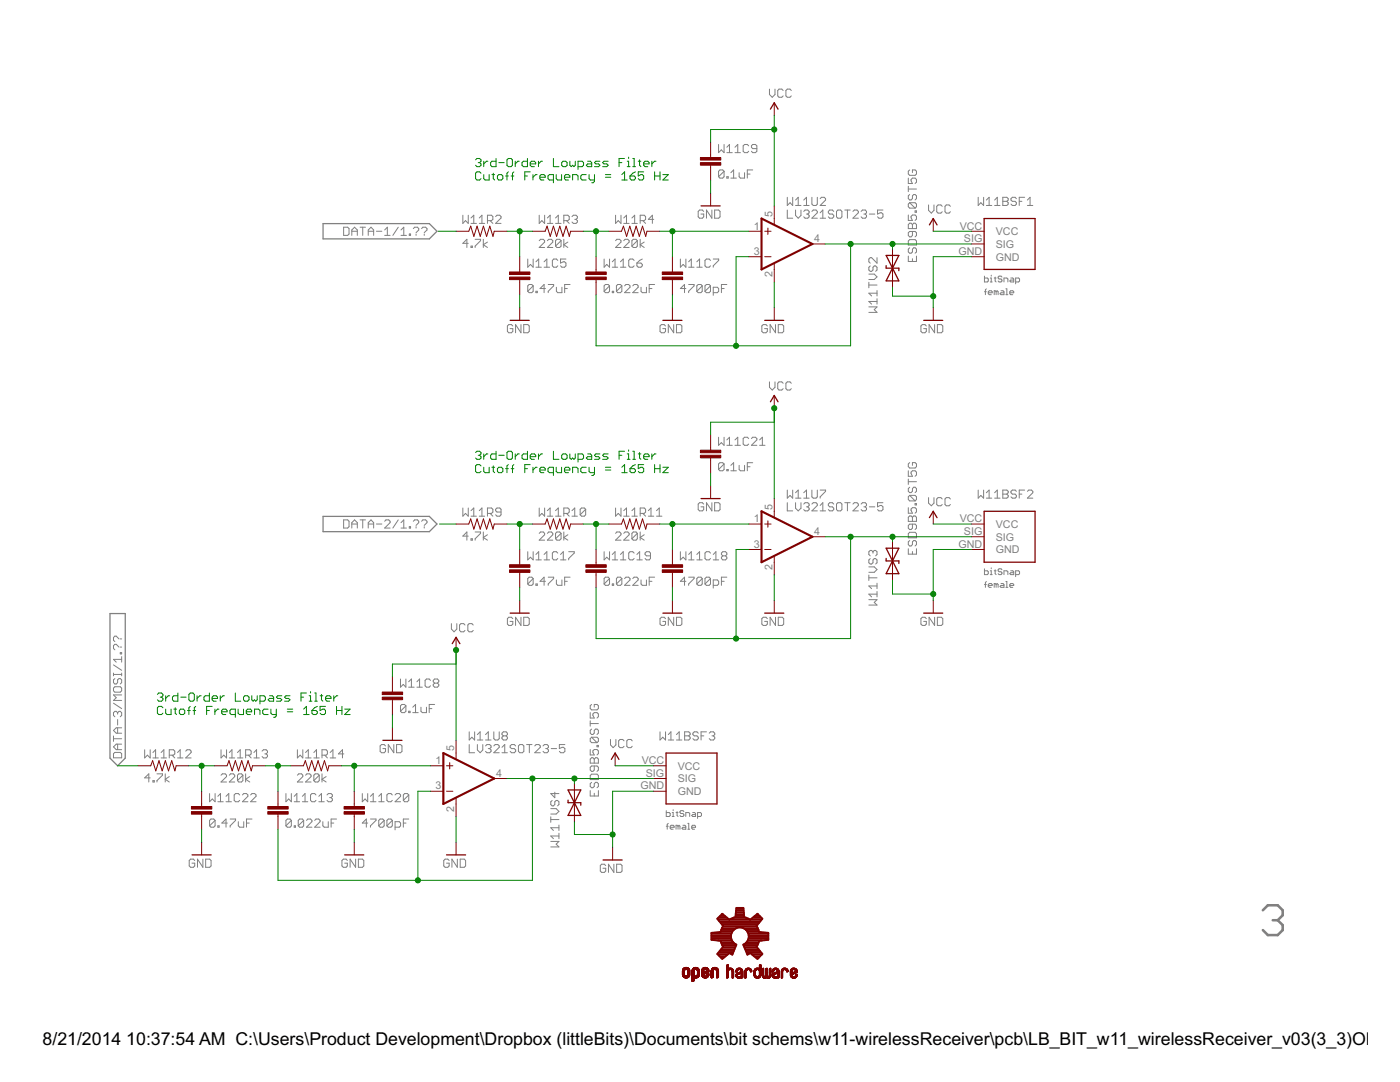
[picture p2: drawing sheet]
<svg xmlns="http://www.w3.org/2000/svg" width="279mm" height="216mm" viewBox="0 0 279 216" stroke-linecap="round" stroke-linejoin="round" font-family="sans-serif">
<defs><g id="words">
<g font-size="4">
<text x="8.5" y="208.5">8/21/2014</text>
<text x="25.2" y="208.5">10:37:54 AM C:\Users\Product Development\Dropbox (littleBits)\Documents\bit schems\w11-wirelessReceiver\pcb\LB_BIT_w11_wirelessReceiver_v03(3_3)OHW\L</text>
</g>
<g font-size="2.4" fill="#808080">
<text x="150.4" y="45.8">1</text>
<text x="154.2" y="43.3" transform="rotate(-90 154.2 43.3)">5</text>
<text x="191.5" y="45.8">VCC</text>
<text x="198.7" y="46.9">VCC</text>
<text x="150.4" y="50.9">3</text>
<text x="162.5" y="48.3">4</text>
<text x="191.3" y="50.9">GND</text>
<text x="192.4" y="48.3">SIG</text>
<text x="198.7" y="49.5">SIG</text>
<text x="198.7" y="52">GND</text>
<text x="154.2" y="55.3" transform="rotate(-90 154.2 55.3)">2</text>
<text x="154.2" y="101.7" transform="rotate(-90 154.2 101.7)">5</text>
<text x="150.4" y="104.2">1</text>
<text x="162.5" y="106.7">4</text>
<text x="191.5" y="104.2">VCC</text>
<text x="192.4" y="106.7">SIG</text>
<text x="198.7" y="105.3">VCC</text>
<text x="198.7" y="107.9">SIG</text>
<text x="150.4" y="109.3">3</text>
<text x="154.2" y="113.7" transform="rotate(-90 154.2 113.7)">2</text>
<text x="191.3" y="109.3">GND</text>
<text x="198.7" y="110.4">GND</text>
<text x="90.7" y="149.9" transform="rotate(-90 90.7 149.9)">5</text>
<text x="86.9" y="152.5">1</text>
<text x="99" y="155">4</text>
<text x="128.1" y="152.5">VCC</text>
<text x="128.9" y="155">SIG</text>
<text x="135.3" y="153.6">VCC</text>
<text x="86.9" y="157.5">3</text>
<text x="90.7" y="162" transform="rotate(-90 90.7 162)">2</text>
<text x="127.8" y="157.5">GND</text>
<text x="135.3" y="156.1">SIG</text>
<text x="135.3" y="158.7">GND</text>
</g>
</g></defs>
<path d="M252 181.6l1-1h2l1 1v1l-1 1M254 183.6h1M255 183.6l1 1v1l-1 1h-2l-1-1" fill="none" stroke="#808080" stroke-width=".51"/>
<g fill="none" stroke="#808080" stroke-width=".2">
<path d="M153.6 17.8v1.1l.5 .5 .6-.5v-1.1M156.3 18.1l-.3-.3h-.5l-.3 .3v1l.3 .3h.5l.3-.3M157.9 18.1l-.3-.3h-.5l-.3 .3v1l.3 .3h.5l.3-.3M143.4 28.8v1.7l.6-.6 .5 .6v-1.7M144.5 34.2v1.1l-.3 .2h-.5l-.3-.2M144.5 34.2l-.3-.3h-.5l-.3 .3v1.1M144.5 34.2l-1.1 1.1M145.1 35.3h.2v.2h-.2zM145.1 29.4l.5-.6v1.7M145.1 30.5h1M145.9 35.5h1.1M145.9 34.5l.5-.6v1.6"/>
<path d="M146.7 30.5h1.1M146.7 29.4l.5-.6v1.7M147.5 34.5v.8l.3 .2h.8v-1M149.1 34.7h.6M149.4 29.1l-.3-.3h-.5l-.3 .3v1.1l.3 .3h.5l.3-.3M150.2 33.9h-1.1v1.6M151 29.7h-.8l-.2-.3v-.3l.2-.3h.6l.2 .3v1.1l-.2 .3h-.6l-.2-.3M157.1 39.4v1.6l.6-.6 .5 .6v-1.6M158.8 39.9l.5-.5v1.6M160.4 39.9l.6-.5v1.6M162 39.4v1.3l.3 .3h.6l.2-.3v-1.3M163.7 39.6l.2-.2h.6l.3 .2v.3l-1.1 1.1h1.1"/>
<path d="M181.3 35.5v1.1h.8l-.3-.5v-.3l.3-.3h.5l.3 .3v.5l-.3 .3M181.3 37.2v1M181.3 37.7h1.6M181.5 33.9l-.2 .3v.5l.2 .3h1.1l.3-.3v-.5l-.3-.3h-.5v.5M181.5 38.8l-.2 .3v.5l.2 .3h.3l.3-.3v-.5l.3-.3h.2l.3 .3v.5l-.3 .3M195.2 39.4v1.6l.5-.6 .6 .6v-1.6M196.8 39.9l.6-.5v1.6M198.5 39.9l.5-.5v1.6M200.1 39.4h.8l.3 .2v.3l-.3 .3 .3 .2v.3l-.3 .3h-.8zM202.8 39.6l-.2-.2h-.6l-.2 .2v.3l.2 .3h.6l.2 .2v.3l-.2 .3h-.6l-.2-.3M204.5 39.4h-1.1v1.6M205 39.9l.6-.5v1.6"/>
<path d="M68.6 45.3h.8l.3 .3v1.1l-.3 .3h-.8zM70.2 47v-1.1l.6-.6 .5 .6v1.1M70.2 46.1h1.1M71.9 45.3h1M72.4 45.3v1.7M73.5 46.1h1.1M73.5 47v-1.1l.5-.6 .6 .6v1.1M75.1 46.1h1.1M76.8 47h1.1M76.8 45.9l.5-.6v1.7M79.5 45.3l-1.1 1.7M80 47h1.1"/>
<path d="M80 45.9l.6-.6v1.7M81.7 46.7h.2v.3h-.2zM82.5 45.6l.3-.3h.5l.3 .3v.3l-.6 .5M83 46.7v.3M84.1 45.6l.3-.3h.5l.3 .3v.3l-.5 .5M84.7 46.7v.3M92.4 42.9v1.7l.5-.6 .6 .6v-1.7M93.5 48.6h-1.1l.8-.8v1.6M94 49.1h.3v.3h-.3zM94 44.6h1.1M94 43.5l.6-.6v1.7M94.8 47.8h1.1v.2l-1.1 1.1v.3"/>
<path d="M95.7 44.6h1M95.7 43.5l.5-.6v1.7M96.5 47.8v1.6M97.3 48.3l-.8 .5 .8 .6M97.3 44h.8l.3-.2v-.6l-.3-.3h-.8v1.7M97.8 44l.6 .6M98.9 43.2l.3-.3h.5l.3 .3v.3l-1.1 1.1h1.1M105.3 51.7v1.6l.6-.5 .5 .5v-1.6M106.4 57l-.3-.2h-.5l-.3 .2v1.1M106.4 57v1.1l-.3 .3h-.5l-.3-.3M106.4 57l-1.1 1.1M107 58.1h.2v.3h-.2z"/>
<path d="M107 52.2l.5-.5v1.6M107 53.3h1M107.6 48l.3-.2h.5l.3 .2v.3l-1.1 1.1h1.1M107.6 42.9v1.7l.5-.6 .6 .6v-1.7M108.6 53.3h1.1M108.6 52.2l.5-.5v1.6M108.9 57.6h-1.1l.8-.8v1.6M109.2 48l.3-.2h.5l.3 .2v.3l-1.1 1.1h1.1M109.2 44.6h1.1M109.2 43.5l.6-.6v1.7M109.4 56.8h1.1v.2l-1.1 1.1v.3M110.9 44.6h1.1"/>
<path d="M110.9 43.5l.5-.6v1.7M111 57.3v.8l.3 .3h.8v-1.1M111.3 52l-.3-.3h-.5l-.3 .3v1l.3 .3h.5l.3-.3M112 48v1.1l-.3 .3h-.6l-.2-.3M112 48l-.3-.2h-.6l-.2 .2v1.1M112 48l-1.1 1.1M112.5 44h.8l.3-.2v-.6l-.3-.3h-.8v1.7M112.5 47.8v1.6M112.7 57.6h.5M112.9 51.7h-1v.8l.5-.3h.3l.2 .3v.5l-.2 .3h-.6l-.2-.3M113.1 44l.5 .6M113.3 48.3l-.8 .5 .8 .6"/>
<path d="M113.8 56.8h-1.1v1.6M114.2 43.2l.2-.3h.6l.2 .3v.3l-.2 .3M114.7 43.8h.3M115 43.8l.2 .2v.3l-.2 .3h-.6l-.2-.3M120.6 51.7v1.6l.5-.5 .5 .5v-1.6M121.6 57l-.2-.2h-.6l-.2 .2v1.1M121.6 57v1.1l-.2 .3h-.6l-.2-.3M121.6 57l-1 1.1M122.2 58.1h.3v.3h-.3zM122.2 53.3h1.1M122.2 52.2l.5-.5v1.6M122.9 48l.2-.2h.6l.2 .2v.3l-1 1.1h1"/>
<path d="M122.9 42.9v1.7l.5-.6 .5 .6v-1.7M123.8 53.3h1.1M123.8 52.2l.6-.5v1.6M124.1 57l-.3-.2h-.5l-.3 .2v1.1M124.1 57v1.1l-.3 .3h-.5l-.3-.3M124.1 57l-1.1 1.1M124.5 48l.3-.2h.5l.3 .2v.3l-1.1 1.1h1.1M124.5 44.6h1.1M124.5 43.5l.5-.6v1.7M124.7 57l.2-.2h.6l.2 .2v.3l-1 1.1h1M126.1 44.6h1.1M126.1 43.5l.6-.6v1.7"/>
<path d="M126.3 57l.3-.2h.5l.3 .2v.3l-1.1 1.1h1.1M126.6 52l-.3-.3h-.6l-.2 .3v1l.2 .3h.6l.3-.3M127.1 52.5h.8l.3 .3v.2l-.3 .3h-.5l-.3-.3zM127.2 48v1.1l-.3 .3h-.5l-.3-.3M127.2 48l-.3-.2h-.5l-.3 .2v1.1M127.2 48l-1.1 1.1M127.8 44h.8l.2-.2v-.6l-.2-.3h-.8v1.7M127.8 47.8v1.6M127.9 57.3v.8l.3 .3h.8v-1.1M128.2 51.7l-1.1 .8M128.3 44l.5 .6M128.6 48.3l-.8 .5 .8 .6"/>
<path d="M129.6 57.6h.5M130.5 43.8h-1.1l.8-.9v1.7M130.6 56.8h-1v1.6M135.8 51.7v1.6l.5-.5 .6 .5v-1.6M136.9 57.6h-1.1l.8-.8v1.6M137.4 56.8h1.1v.2l-1.1 1.1v.3M137.4 53.3h1.1M137.4 52.2l.6-.5v1.6M139.1 53.3h1M139.1 52.2l.5-.5v1.6M140.1 57l-.2-.2h-.6l-.2 .2v1.1M140.1 57v1.1l-.2 .3h-.6l-.2-.3"/>
<path d="M140.1 57l-1 1.1M140.4 42.2l-.2-.3h-.6l-.3 .3v1.1l.3 .2h.6l.2-.2v-.6h-.5M141.8 57l-.3-.2h-.5l-.3 .2v1.1M141.8 57v1.1l-.3 .3h-.5l-.3-.3M141.8 52l-.3-.3h-.5l-.3 .3v1l.3 .3h.5l.3-.3M141.8 57l-1.1 1.1M142.1 41.9v1.6l-1.1-1.6v1.6M142.3 58.4h.9l.2-.3v-.5l-.2-.3h-.9v1.6M142.3 51.7h1.1v.3l-1.1 1v.3M142.6 41.9h.8l.3 .3v1.1l-.3 .2h-.8zM144 57.6h.5M145.1 56.8h-1.1v1.6"/>
<path d="M157.1 41.9v1.6h1.1M158.8 41.9v1.1l.5 .5 .6-.5v-1.1M158.8 41h1.1M160.4 42.2l.3-.3h.5l.3 .3v.3l-.3 .2M160.4 41h1.1M161 42.7h.2M161.2 42.7l.3 .3v.3l-.3 .2h-.5l-.3-.2M162 42.2l.3-.3h.6l.2 .3v.3l-1.1 1h1.1M163.7 43.5h1.1M163.7 42.5l.5-.6v1.6M166.4 42.2l-.3-.3h-.5l-.3 .3v.3l.3 .2h.5l.3 .3v.3l-.3 .2h-.5l-.3-.2M166.9 42.2l.3-.3h.6l.2 .3v1.1l-.2 .2h-.6l-.3-.2z"/>
<path d="M168.6 41.9h1.1M169.1 41.9v1.6M170.2 42.2l.3-.3h.5l.3 .3v.3l-1.1 1h1.1M171.9 42.2l.2-.3h.6l.2 .3v.3l-.2 .2M172.4 42.7h.3M172.7 42.7l.2 .3v.3l-.2 .2h-.6l-.2-.2M173.4 54.7h1.1l.5 .5-.5 .6h-1.1M173.4 56.9h1.6M173.4 56.3v1.1M173.5 42.7h1.1M173.7 53.1l-.3 .2v.6l.3 .2h.2l.3-.2v-.6l.3-.2h.3l.2 .2v.6l-.2 .2M175 51.4v1.1l-1.1-1.1h-.2l-.3 .3v.5l.3 .3"/>
<path d="M175 58v1.1M175 59.6v1.1M175 58.5h-1.6l.5 .6M176.2 41.9h-1.1v.8l.6-.2h.2l.3 .2v.6l-.3 .2h-.5l-.3-.2M181.3 42.9v1.1h.8l-.3-.5v-.3l.3-.3h.5l.3 .3v.5l-.3 .3M181.3 44.8l.2-.3h.3l.3 .3 .3-.3h.2l.3 .3v.8h-1.6zM181.3 51.1v1.1h1.6v-1.1M181.5 47.8h1.1l.3 .3v.8h-1.6v-.8zM181.5 40.4l-.2 .3v.6l.2 .2h1.1M181.5 49.4l-.2 .3v.6l.2 .2h.3l.3-.2v-.6l.3-.3h.2l.3 .3v.6l-.3 .2M181.5 40.4h1.1l.3 .3v.6l-.3 .2M181.5 40.4l1.1 1.1"/>
<path d="M182.1 46.2v.8l-.3 .3h-.3l-.2-.3v-.6l.2-.2h1.1l.3 .2v.6l-.3 .3M182.1 44.8v.8M182.1 51.6v.6M182.6 42.1h.3v.3h-.3zM185.3 40.9v1.1l.6 .5 .5-.5v-1.1M188 41.2l-.2-.3h-.6l-.3 .3v1l.3 .3h.6l.2-.3M189.7 41.2l-.3-.3h-.6l-.2 .3v1l.2 .3h.6l.3-.3M196.5 55.1v1.2h.5l.2-.2v-.4l-.2-.2h-.5M196.5 58.2h.3M196.8 57.6l-.1 .2v1M196.8 41h1.1M197.2 58.4h.8l-.2-.4h-.4l-.2 .2v.4l.2 .2h.4"/>
<path d="M197.6 55.5h.2v.8M197.6 56.3h.4M197.8 54.9v.2M198.4 55.5h.4M198.5 41h1.1M198.6 55.3v.8l.2 .2M198.8 58.2l.2-.2 .2 .2v.6M198.8 58.2l-.4-.2v.8M198.8 58.2v.6M199.8 58h.4l.2 .2v.6h-.6l-.2-.2 .2-.2h.6M200 55.3l-.2-.2h-.4l-.2 .2 .2 .4h.4l.2 .2-.2 .4h-.4l-.2-.2M200.1 40.2h.8"/>
<path d="M200.4 56.3v-.8h.5l.2 .2v.6M200.7 57.6h.2v1.2M200.7 58.8h.4M201.5 58.4h.8l-.2-.4h-.4l-.2 .2v.4l.2 .2h.4M201.7 55.5h.4l.2 .2v.6h-.6l-.2-.2 .2-.2h.6M202.7 56.3h.6l.2-.2v-.4l-.2-.2h-.6v1.1M203.4 40.2h.5M205 41h1.1M102.3 65l-.2-.2h-.6l-.2 .2v1.1l.2 .3h.6l.2-.3v-.5h-.5M104 64.8v1.6l-1.1-1.6v1.6M104.5 64.8h.8l.3 .2v1.1l-.3 .3h-.8zM132.8 65l-.3-.2h-.5l-.3 .2v1.1l.3 .3h.5l.3-.3v-.5h-.5"/>
<path d="M134.5 64.8v1.6l-1.1-1.6v1.6M135 64.8h.8l.3 .2v1.1l-.3 .3h-.8zM153.1 65l-.2-.2h-.6l-.3 .2v1.1l.3 .3h.6l.2-.3v-.5h-.5M153.6 76.2v1.1l.5 .5 .6-.5v-1.1M154.8 64.8v1.6l-1.1-1.6v1.6M155.3 64.8h.8l.3 .2v1.1l-.3 .3h-.8zM156.3 76.5l-.3-.3h-.5l-.3 .3v1.1l.3 .2h.5l.3-.2M157.9 76.5l-.3-.3h-.5l-.3 .3v1.1l.3 .2h.5l.3-.2M173.4 61.2h1.6l-.5 .6 .5 .5h-1.6M175 60.2h-1.6l.5 .5M184.9 65l-.3-.2h-.5l-.3 .2v1.1l.3 .3h.5l.3-.3v-.5h-.6M186.5 64.8v1.6l-1.1-1.6v1.6"/>
<path d="M187.1 64.8h.8l.3 .2v1.1l-.3 .3h-.8zM143.4 87.2v1.7l.6-.6 .5 .6v-1.7M144.5 92.6l-.3-.3h-.5l-.3 .3v1.1M144.5 92.6v1.1l-.3 .2h-.5l-.3-.2M144.5 92.6l-1.1 1.1M145.1 93.7h.2v.2h-.2zM145.1 87.8l.5-.6v1.7M145.1 88.9h1M145.9 92.9l.5-.6v1.6M145.9 93.9h1.1M146.7 87.8l.5-.6v1.7M146.7 88.9h1.1"/>
<path d="M147.5 92.9v.8l.3 .2h.8v-1M149.1 93.1h.6M149.4 87.5l-.3-.3h-.5l-.3 .3v1.1l.3 .3h.5l.3-.3M150 87.5l.2-.3h.6l.2 .3v.3l-1 1.1h1M150.2 92.3h-1.1v1.6M151.6 88.9h1.1M151.6 87.8l.5-.6v1.7M157.1 97.8v1.6l.6-.5 .5 .5v-1.6M158.8 98.3l.5-.5v1.6M158.8 99.4h1.1M160.4 98.3l.6-.5v1.6M160.4 99.4h1.1"/>
<path d="M162 97.8v1.3l.3 .3h.6l.2-.3v-1.3M163.7 97.8h1.1v.2l-1.1 1.1v.3M181.3 93.9v1.1h.8l-.3-.5v-.3l.3-.3h.5l.3 .3v.6l-.3 .2M181.3 95.6v1.1M181.3 96.1h1.6M181.5 92.3l-.2 .3v.5l.2 .3h1.1l.3-.3v-.5l-.3-.3h-.5v.6M181.5 97.2l-.2 .3v.5l.2 .3h.3l.3-.3v-.5l.3-.3h.2l.3 .3v.5l-.3 .3M181.5 98.8l-.2 .3v.6l.2 .2h1.1M181.5 98.8h1.1l.3 .3v.6l-.3 .2M181.5 98.8l1.1 1.1M185.3 99.3v1.1l.6 .5 .5-.5v-1.1M188 99.6l-.2-.3h-.6l-.3 .3v1.1l.3 .2h.6l.2-.2"/>
<path d="M189.7 99.6l-.3-.3h-.6l-.2 .3v1.1l.2 .2h.6l.3-.2M195.2 97.8v1.6l.5-.5 .6 .5v-1.6M196.8 99.4h1.1M196.8 98.3l.6-.5v1.6M198.5 99.4h1.1M198.5 98.3l.5-.5v1.6M200.1 97.8h.8l.3 .2v.3l-.3 .3 .3 .3v.2l-.3 .3h-.8zM200.1 98.6h.8M202.8 98l-.2-.2h-.6l-.2 .2v.3l.2 .3h.6l.2 .3v.2l-.2 .3h-.6l-.2-.3M203.4 98.6h.5M204.5 97.8h-1.1v1.6M205 98l.3-.2h.5l.3 .2v.3l-1.1 1.1h1.1"/>
<path d="M68.6 103.7h.8l.3 .3v1.1l-.3 .3h-.8zM70.2 104.6h1.1M70.2 105.4v-1.1l.6-.6 .5 .6v1.1M71.9 103.7h1M72.4 103.7v1.7M73.5 104.6h1.1M73.5 105.4v-1.1l.5-.6 .6 .6v1.1M75.1 104.6h1.1M76.8 104l.2-.3h.6l.3 .3v.3l-1.1 1.1h1.1M79.5 103.7l-1.1 1.7M80 104.3l.6-.6v1.7M80 105.4h1.1"/>
<path d="M81.7 105.1h.2v.3h-.2zM82.5 104l.3-.3h.5l.3 .3v.3l-.6 .5M83 105.1v.3M84.1 104l.3-.3h.5l.3 .3v.3l-.5 .5M84.7 105.1v.3M92.4 101.4v1.6l.5-.6 .6 .6v-1.6M93.5 107h-1.1l.8-.8v1.6M94 107.5h.3v.3h-.3zM94 103h1.1M94 101.9l.6-.5v1.6M94.8 106.2h1.1v.2l-1.1 1.1v.3M95.7 103h1"/>
<path d="M95.7 101.9l.5-.5v1.6M96.5 106.2v1.6M97.3 106.7l-.8 .6 .8 .5M97.3 102.4h.8l.3-.2v-.6l-.3-.2h-.8v1.6M97.8 102.4l.6 .6M100 102.2h-.8l-.3-.3v-.3l.3-.2h.5l.3 .2v1.1l-.3 .3h-.5l-.3-.3M105.3 110.1v1.6l.6-.5 .5 .5v-1.6M106.4 115.4l-.3-.2h-.5l-.3 .2v1.1M106.4 115.4v1.1l-.3 .3h-.5l-.3-.3M106.4 115.4l-1.1 1.1M107 116.5h.2v.3h-.2zM107 110.6l.5-.5v1.6"/>
<path d="M107 111.7h1M107.6 101.4v1.6l.5-.6 .6 .6v-1.6M107.6 106.4l.3-.2h.5l.3 .2v.3l-1.1 1.1h1.1M108.6 110.6l.5-.5v1.6M108.6 111.7h1.1M108.9 116h-1.1l.8-.8v1.6M109.2 106.4l.3-.2h.5l.3 .2v.3l-1.1 1.1h1.1M109.2 103h1.1M109.2 101.9l.6-.5v1.6M109.4 115.2h1.1v.2l-1.1 1.1v.3M110.9 103h1.1M110.9 101.9l.5-.5v1.6"/>
<path d="M111 115.7v.8l.3 .3h.8v-1.1M111.3 110.4l-.3-.3h-.5l-.3 .3v1l.3 .3h.5l.3-.3M111.9 111.7h1M111.9 110.6l.5-.5v1.6M112 106.4l-.3-.2h-.6l-.2 .2v1.1M112 106.4v1.1l-.3 .3h-.6l-.2-.3M112 106.4l-1.1 1.1M112.5 102.4h.8l.3-.2v-.6l-.3-.2h-.8v1.6M112.5 106.2v1.6M112.7 116h.5M113.1 102.4l.5 .6M113.3 106.7l-.8 .6 .8 .5"/>
<path d="M113.5 110.1h1.1v.3l-1.1 1v.3M113.8 115.2h-1.1v1.6M114.2 103h1M114.2 101.9l.5-.5v1.6M116.9 101.6v1.1l-.3 .3h-.5l-.3-.3M116.9 101.6l-.3-.2h-.5l-.3 .2v1.1M116.9 101.6l-1.1 1.1M120.6 110.1v1.6l.5-.5 .5 .5v-1.6M121.6 115.4l-.2-.2h-.6l-.2 .2v1.1M121.6 115.4v1.1l-.2 .3h-.6l-.2-.3M121.6 115.4l-1 1.1M122.2 116.5h.3v.3h-.3z"/>
<path d="M122.2 110.6l.5-.5v1.6M122.2 111.7h1.1M122.9 101.4v1.6l.5-.6 .5 .6v-1.6M122.9 106.4l.2-.2h.6l.2 .2v.3l-1 1.1h1M123.8 110.6l.6-.5v1.6M123.8 111.7h1.1M124.1 115.4l-.3-.2h-.5l-.3 .2v1.1M124.1 115.4v1.1l-.3 .3h-.5l-.3-.3M124.1 115.4l-1.1 1.1M124.5 106.4l.3-.2h.5l.3 .2v.3l-1.1 1.1h1.1M124.5 103h1.1M124.5 101.9l.5-.5v1.6"/>
<path d="M124.7 115.4l.2-.2h.6l.2 .2v.3l-1 1.1h1M126.1 103h1.1M126.1 101.9l.6-.5v1.6M126.3 115.4l.3-.2h.5l.3 .2v.3l-1.1 1.1h1.1M126.6 110.4l-.3-.3h-.6l-.2 .3v1l.2 .3h.6l.3-.3M127.1 111.7h1.1M127.1 110.6l.6-.5v1.6M127.2 106.4l-.3-.2h-.5l-.3 .2v1.1M127.2 106.4v1.1l-.3 .3h-.5l-.3-.3M127.2 106.4l-1.1 1.1M127.8 102.4h.8l.2-.2v-.6l-.2-.2h-.8v1.6M127.8 106.2v1.6"/>
<path d="M127.9 115.7v.8l.3 .3h.8v-1.1M128.3 102.4l.5 .6M128.6 106.7l-.8 .6 .8 .5M129.4 103h1.1M129.4 101.9l.5-.5v1.6M129.6 116h.5M129.8 110.9h-.8l-.3-.3v-.2l.3-.3h.6l.2 .3v1l-.2 .3h-.6l-.3-.3M130.6 115.2h-1v1.6M131 103h1.1M131 101.9l.6-.5v1.6M135.8 110.1v1.6l.5-.5 .6 .5v-1.6M136.9 116h-1.1l.8-.8v1.6"/>
<path d="M137.4 115.2h1.1v.2l-1.1 1.1v.3M137.4 110.6l.6-.5v1.6M137.4 111.7h1.1M139.1 110.6l.5-.5v1.6M139.1 111.7h1M140.1 115.4l-.2-.2h-.6l-.2 .2v1.1M140.1 115.4v1.1l-.2 .3h-.6l-.2-.3M140.1 115.4l-1 1.1M140.4 100.6l-.2-.3h-.6l-.3 .3v1.1l.3 .2h.6l.2-.2v-.6h-.5M141.8 110.4l-.3-.3h-.5l-.3 .3v1l.3 .3h.5l.3-.3M141.8 115.4l-.3-.2h-.5l-.3 .2v1.1M141.8 115.4v1.1l-.3 .3h-.5l-.3-.3"/>
<path d="M141.8 115.4l-1.1 1.1M142.1 100.3v1.6l-1.1-1.6v1.6M142.3 116.8h.9l.2-.3v-.5l-.2-.3h-.9v1.6M142.3 111.7h1.1M142.3 110.6l.6-.5v1.6M142.6 100.3h.8l.3 .3v1.1l-.3 .2h-.8zM144 116h.5M144.3 110.9l-.3-.3v-.2l.3-.3h.5l.3 .3v.2l-.3 .3M144.3 110.9l-.3 .3v.2l.3 .3h.5l.3-.3v-.2l-.3-.3M144.3 110.9h.5M145.1 115.2h-1.1v1.6M157.1 100.3v1.6h1.1"/>
<path d="M158.8 100.3v1.1l.5 .5 .6-.5v-1.1M160.4 100.6l.3-.3h.5l.3 .3v.3l-.3 .2M161 101.1h.2M161.2 101.1l.3 .3v.3l-.3 .2h-.5l-.3-.2M162 100.6l.3-.3h.6l.2 .3v.3l-1.1 1h1.1M163.7 100.9l.5-.6v1.6M163.7 101.9h1.1M166.4 100.6l-.3-.3h-.5l-.3 .3v.3l.3 .2h.5l.3 .3v.3l-.3 .2h-.5l-.3-.2M167.2 100.3h.6l.2 .3v1.1l-.2 .2h-.6l-.3-.2v-1.1zM168.6 100.3h1.1M169.1 100.3v1.6M170.2 100.6l.3-.3h.5l.3 .3v.3l-1.1 1h1.1"/>
<path d="M171.9 100.6l.2-.3h.6l.2 .3v.3l-.2 .2M172.4 101.1h.3M172.7 101.1l.2 .3v.3l-.2 .2h-.6l-.2-.2M173.4 114.7v1.1M173.4 119.7h1.6l-.5 .5 .5 .5h-1.6M173.4 115.3h1.6M173.4 113.1h1.1l.5 .5-.5 .6h-1.1M173.5 101.1h1.1M173.7 111.5l-.3 .2v.6l.3 .2h.2l.3-.2v-.6l.3-.2h.3l.2 .2v.6l-.2 .2M174.2 110.1l-.3-.3h-.2l-.3 .3v.5l.3 .3M174.2 110.1l.3-.3h.3l.2 .3v.5l-.2 .3M174.2 110.1v.3"/>
<path d="M175 116.4v1.1M175 118v1.1M175 118.6h-1.6l.5 .5M175 116.9h-1.6l.5 .6M176.2 100.3h-1.1v.8l.6-.2h.2l.3 .2v.6l-.3 .2h-.5l-.3-.2M181.3 106.5l.2-.3h1.1l.3 .3v.8h-1.6zM181.3 101.3v1.1h.8l-.3-.5v-.3l.3-.3h.5l.3 .3v.5l-.3 .3M181.3 103.2l.2-.2h.3l.3 .2 .3-.2h.2l.3 .2v.8h-1.6zM181.3 109.5v1.1h1.6v-1.1M181.5 107.9l-.2 .2v.6l.2 .2h.3l.3-.2v-.6l.3-.2h.2l.3 .2v.6l-.3 .2M182.1 104.6v.8l-.3 .3h-.3l-.2-.3v-.5l.2-.3h1.1l.3 .3v.5l-.3 .3M182.1 103.2v.8"/>
<path d="M182.1 110v.6M182.6 100.5h.3v.3h-.3zM196.5 113.5v1.2h.5l.2-.2v-.4l-.2-.2h-.5M196.5 116.6h.3M196.8 116l-.1 .2v1M197.2 116.8h.8l-.2-.4h-.4l-.2 .2v.4l.2 .2h.4M197.6 114.7h.4M197.6 113.9h.2v.8M197.8 113.3v.2M198.4 113.9h.4M198.6 113.7v.8l.2 .2M198.8 116.6l.2-.2 .2 .2v.6"/>
<path d="M198.8 116.6l-.4-.2v.8M198.8 116.6v.6M199.8 116.4h.4l.2 .2v.6h-.6l-.2-.2 .2-.2h.6M200 113.7l-.2-.2h-.4l-.2 .2 .2 .4h.4l.2 .2-.2 .4h-.4l-.2-.2M200.4 114.7v-.8h.5l.2 .2v.6M200.7 117.2h.4M200.7 116h.2v1.2M201.5 116.8h.8l-.2-.4h-.4l-.2 .2v.4l.2 .2h.4M201.7 113.9h.4l.2 .2v.6h-.6l-.2-.2 .2-.2h.6M202.7 114.7h.6l.2-.2v-.4l-.2-.2h-.6v1.2M22.6 134.3v.6M22.6 134.6h1.7"/>
<path d="M22.6 132.7l1.7 1.1M22.9 137h1.1l.3 .3v.5l-.3 .3h-1.1l-.3-.3v-.5zM22.9 135.4l-.3 .3v.5l.3 .3h.3l.3-.3v-.5l.2-.3h.3l.3 .3v.5l-.3 .3M23.7 129.1l-.5-.5h-.3l-.3 .2v.6l.3 .3M23.7 127.5l-.5-.6h-.3l-.3 .3v.6l.3 .2M24 130.2h.3v.3h-.3zM24 129.1h.3M24 127.5h.3M24.3 138.7h-1.7l.6 .5-.6 .6h1.7M24.3 131v1.1M24.3 134.3v.6M24.3 131.6h-1.7l.6 .5"/>
<path d="M79.9 135.5v1.6l.6-.5 .5 .5v-1.6M81.6 136l.5-.5v1.6M81.6 137.1h1.1M83.2 137.1h1.1M83.2 136l.5-.5v1.6M85.9 135.8l-.3-.3h-.5l-.3 .3v1l.3 .3h.5l.3-.3M86.7 136.3l-.2-.3v-.2l.2-.3h.6l.3 .3v.2l-.3 .3M86.7 136.3l-.2 .3v.2l.2 .3h.6l.3-.3v-.2l-.3-.3M86.7 136.3h.6M90.1 124.4v1.1l.5 .6 .6-.6v-1.1M92.8 124.7l-.3-.3h-.5l-.3 .3v1.1l.3 .3h.5l.3-.3M94.4 124.7l-.2-.3h-.6l-.2 .3v1.1l.2 .3h.6l.2-.3"/>
<path d="M102.3 123.4l-.2-.2h-.6l-.2 .2v1.1l.2 .3h.6l.2-.3v-.5h-.5M104 123.2v1.6l-1.1-1.6v1.6M104.5 123.2h.8l.3 .2v1.1l-.3 .3h-.8zM132.8 123.4l-.3-.2h-.5l-.3 .2v1.1l.3 .3h.5l.3-.3v-.5h-.5M134.5 123.2v1.6l-1.1-1.6v1.6M135 123.2h.8l.3 .2v1.1l-.3 .3h-.8zM153.1 123.4l-.2-.2h-.6l-.3 .2v1.1l.3 .3h.6l.2-.3v-.5h-.5M154.8 123.2v1.6l-1.1-1.6v1.6M155.3 123.2h.8l.3 .2v1.1l-.3 .3h-.8zM184.9 123.4l-.3-.2h-.5l-.3 .2v1.1l.3 .3h.5l.3-.3v-.5h-.6M186.5 123.2v1.6l-1.1-1.6v1.6M187.1 123.2h.8l.3 .2v1.1l-.3 .3h-.8z"/>
<path d="M22.6 150.4l.3-.3h1.1l.3 .3v.8h-1.7zM22.6 146.9v1M22.6 147.4h1.7M22.6 140.3l1.7 1.1M23.5 142.2l-.3-.3h-.3l-.3 .3v.5l.3 .3M23.5 142.2l.2-.3h.3l.3 .3v.5l-.3 .3M23.5 142.2v.3M23.5 143.6v1.1M23.5 145.2v1.1M23.5 148.5v1.1M24.3 148.5h-1.1l-.6 .5 .6 .6h1.1M24.3 145.2h-1.1l-.6 .6 .6 .5h1.1"/>
<path d="M28.9 149.6v1.6l.5-.5 .6 .5v-1.6M30 155.2h-1.1l.8-.8v1.6M30.5 155.8h.3v.2h-.3zM30.5 150.2l.6-.6v1.6M30.5 151.2h1.1M31.3 154.4h1.1v.3l-1.1 1.1v.2M32.2 150.2l.5-.6v1.6M32.2 151.2h1M33 154.4v1.6M33.8 155l-.8 .5 .8 .5M33.8 150.7h.8l.3-.3v-.5l-.3-.3h-.8v1.6M34.3 150.7l.6 .5"/>
<path d="M35.4 151.2h1.1M35.4 150.2l.6-.6v1.6M37.1 149.9l.2-.3h.6l.2 .3v.3l-1 1h1M41.8 158.3v1.7l.6-.6 .5 .6v-1.7M43.5 158.9l.5-.6v1.7M43.5 160h1.1M44.1 154.7l.3-.3h.5l.3 .3v.3l-1.1 1h1.1M44.1 149.6v1.6l.6-.5 .5 .5v-1.6M45.1 160h1.1M45.1 158.9l.6-.6v1.7M45.8 154.7l.2-.3h.6l.2 .3v.3l-1 1h1M45.8 151.2h1"/>
<path d="M45.8 150.2l.5-.6v1.6M47.4 151.2h1.1M47.4 150.2l.5-.6v1.6M47.8 158.6l-.2-.3h-.6l-.3 .3v1.1l.3 .3h.6l.2-.3M48.4 158.6l.2-.3h.6l.3 .3v.3l-1.1 1.1h1.1M48.5 154.7v1.1l-.3 .2h-.5l-.3-.2M48.5 154.7l-.3-.3h-.5l-.3 .3v1.1M48.5 154.7l-1.1 1.1M49 150.7h.8l.3-.3v-.5l-.3-.3h-.8v1.6M49 154.4v1.6M49.6 150.7l.5 .5M49.8 155l-.8 .5 .8 .5"/>
<path d="M50 158.6l.3-.3h.5l.3 .3v.3l-1.1 1.1h1.1M50.7 151.2h1.1M50.7 150.2l.5-.6v1.6M52.3 149.9l.3-.3h.5l.3 .3v.3l-.3 .2M52.9 150.4h.2M53.1 150.4l.3 .3v.3l-.3 .2h-.5l-.3-.2M57.1 158.3v1.7l.5-.6 .5 .6v-1.7M58.7 160h1.1M58.7 158.9l.5-.6v1.7M59.4 154.7l.2-.3h.6l.2 .3v.3l-1 1h1M59.4 149.6v1.6l.5-.5 .5 .5v-1.6M60.3 160h1.1"/>
<path d="M60.3 158.9l.6-.6v1.7M61 154.7l.3-.3h.5l.3 .3v.3l-1.1 1h1.1M61 151.2h1.1M61 150.2l.5-.6v1.6M62.6 151.2h1.1M62.6 150.2l.6-.6v1.6M63.1 158.6l-.3-.3h-.5l-.3 .3v1.1l.3 .3h.5l.3-.3M63.6 160h1.1M63.6 158.9l.6-.6v1.7M63.7 154.7l-.3-.3h-.5l-.3 .3v1.1M63.7 154.7v1.1l-.3 .2h-.5l-.3-.2M63.7 154.7l-1.1 1.1"/>
<path d="M64.3 150.7h.8l.2-.3v-.5l-.2-.3h-.8v1.6M64.3 154.4v1.6M64.8 150.7l.5 .5M65.1 155l-.8 .5 .8 .5M65.3 158.6l.2-.3h.6l.2 .3v.3l-.2 .3M65.8 159.2h.3M65.9 151.2h1.1M65.9 150.2l.5-.6v1.6M66.1 159.2l.2 .2v.3l-.2 .3h-.6l-.2-.3M68.6 150.4h-1.1l.8-.8v1.6M72.3 158.3v1.7l.6-.6 .5 .6v-1.7M73.9 158.9l.6-.6v1.7"/>
<path d="M73.9 160h1.1M75.6 160h1.1M75.6 158.9l.5-.6v1.7M76.9 148.8l-.2-.2h-.6l-.2 .2v1.1l.2 .3h.6l.2-.3v-.5h-.5M78.3 158.6l-.3-.3h-.5l-.3 .3v1.1l.3 .3h.5l.3-.3M78.6 148.6v1.6l-1.1-1.6v1.6M78.8 158.6l.3-.3h.6l.2 .3v.3l-1.1 1.1h1.1M79.1 148.6h.8l.3 .2v1.1l-.3 .3h-.8zM81 140.8l-.3-.2h-.5l-.3 .2v1.1M81 140.8v1.1l-.3 .3h-.5l-.3-.3M81 140.8l-1.1 1.1M81.6 141.9h.2v.3h-.2z"/>
<path d="M81.6 158.6l-.3-.3h-.5l-.3 .3v1.1M81.6 158.6v1.1l-.3 .3h-.5l-.3-.3M81.6 158.6l-1.1 1.1M82.4 142.2h1.1M82.4 141.1l.5-.5v1.6M84 141.1v.8l.3 .3h.8v-1.1M85.7 141.4h.5M86.7 140.6h-1v1.6M93.6 146v1.7l.6-.6 .5 .6v-1.7M93.6 148.6v1.6h1.1M95.3 148.6v1l.5 .6 .6-.6v-1M95.3 147.7h1.1"/>
<path d="M95.3 146.6l.5-.6v1.7M96.9 148.8l.3-.2h.5l.3 .2v.3l-.3 .3M96.9 147.7h1.1M96.9 146.6l.6-.6v1.7M97.5 149.4h.2M97.7 149.4l.3 .2v.3l-.3 .3h-.5l-.3-.3M98.6 148.8l.2-.2h.6l.2 .2v.3l-1 1.1h1M98.6 146v1.4l.2 .3h.6l.2-.3v-1.4M100.2 150.2h1.1M100.2 149.1l.5-.5v1.6M100.5 146.8l-.3-.2v-.3l.3-.3h.5l.3 .3v.3l-.3 .2M100.5 146.8l-.3 .3v.3l.3 .3h.5l.3-.3v-.3l-.3-.3"/>
<path d="M100.5 146.8h.5M102.9 148.8l-.3-.2h-.5l-.3 .2v.3l.3 .3h.5l.3 .2v.3l-.3 .3h-.5l-.3-.3M103.5 148.8l.2-.2h.6l.2 .2v1.1l-.2 .3h-.6l-.2-.3zM105.1 148.6h1.1M105.6 148.6v1.6M106.7 148.8l.3-.2h.5l.3 .2v.3l-1.1 1.1h1.1M108.4 148.8l.2-.2h.6l.3 .2v.3l-.3 .3M108.9 149.4h.3M109.2 149.4l.3 .2v.3l-.3 .3h-.6l-.2-.3M110 149.4h1.1M110.2 159.7l-.3 .3v.5l.3 .3h.2l.3-.3v-.5l.3-.3h.3l.2 .3v.5l-.2 .3M110.7 158.1v1.1l-.8-.9h1.6"/>
<path d="M112.7 148.6h-1.1v.8l.6-.3h.3l.2 .3v.5l-.2 .3h-.6l-.3-.3M117.8 142.2v1.1h.8l-.3-.6v-.2l.3-.3h.5l.3 .3v.5l-.3 .3M117.8 143.8v1.1M117.8 149.6v1h.8l-.3-.5v-.3l.3-.2h.5l.3 .2v.6l-.3 .2M117.8 151.5l.3-.3h.2l.3 .3 .3-.3h.2l.3 .3v.8h-1.6zM117.8 157.8v1h1.6v-1M117.8 144.4h1.6M118.1 140.6l-.3 .2v.6l.3 .2h1l.3-.2v-.6l-.3-.2h-.5v.5M118.1 145.5l-.3 .2v.6l.3 .3h.2l.3-.3v-.6l.3-.2h.2l.3 .2v.6l-.3 .3M118.1 147.1l-.3 .3v.5l.3 .3h1M118.1 154.5h1l.3 .2v.9h-1.6v-.9zM118.1 156.1l-.3 .3v.5l.3 .3h.2l.3-.3v-.5l.3-.3h.2l.3 .3v.5l-.3 .3"/>
<path d="M118.1 147.1h1l.3 .3v.5l-.3 .3M118.1 147.1l1 1.1M118.6 152.8v.8l-.3 .3h-.2l-.3-.3v-.5l.3-.3h1l.3 .3v.5l-.3 .3M118.6 151.5v.8M118.6 158.3v.5M119.1 148.7h.3v.3h-.3zM121.8 147.6v1l.6 .6 .5-.6v-1M124.5 147.8l-.2-.2h-.6l-.2 .2v1.1l.2 .3h.6l.2-.3M126.2 147.8l-.3-.2h-.5l-.3 .2v1.1l.3 .3h.5l.3-.3M131.7 146v1.7l.6-.6 .5 .6v-1.7M133.4 146.6l.5-.6v1.7M133.4 147.7h1.1"/>
<path d="M135 147.7h1.1M135 146.6l.6-.6v1.7M136.6 146h.9l.2 .3v.3l-.2 .2 .2 .3v.3l-.2 .3h-.9zM136.6 146.8h.9M139.4 146.3l-.3-.3h-.5l-.3 .3v.3l.3 .2h.5l.3 .3v.3l-.3 .3h-.5l-.3-.3M139.9 146.8h.6M141 146h-1.1v1.7M141.5 146.3l.3-.3h.6l.2 .3v.3l-.2 .2M142.1 146.8h.3M142.4 146.8l.2 .3v.3l-.2 .3h-.6l-.3-.3M38.9 171.7l-.3-.3h-.6l-.2 .3v1.1l.2 .3h.6l.3-.3v-.6h-.6M40.5 171.4v1.7l-1.1-1.7v1.7"/>
<path d="M41 171.4h.8l.3 .3v1.1l-.3 .3h-.8zM42.9 163.7l-.2-.3h-.6l-.3 .3v1.1M42.9 163.7v1.1l-.2 .3h-.6l-.3-.3M42.9 163.7l-1.1 1.1M43.5 164.8h.2v.3h-.2zM45.4 164.2h-1.1l.8-.8v1.7M45.9 163.4h1.1v.3l-1.1 1.1v.3M47.6 164v.8l.2 .3h.8v-1.1M49.2 164.2h.5M50.3 163.4h-1.1v1.7M58.1 163.7l-.2-.3h-.6l-.2 .3v1.1M58.1 163.7l-1 1.1"/>
<path d="M58.1 163.7v1.1l-.2 .3h-.6l-.2-.3M58.7 164.8h.3v.3h-.3zM60.6 163.7l-.3-.3h-.5l-.3 .3v1.1M60.6 163.7v1.1l-.3 .3h-.5l-.3-.3M60.6 163.7l-1.1 1.1M61.2 163.7l.2-.3h.6l.3 .3v.3l-1.1 1.1h1.1M62.8 163.7l.3-.3h.5l.3 .3v.3l-1.1 1.1h1.1M64.4 164v.8l.3 .3h.8v-1.1M66.1 164.2h.5M67.2 163.4h-1.1v1.7M69.3 171.7l-.2-.3h-.6l-.3 .3v1.1l.3 .3h.6l.2-.3v-.6h-.5M71 171.4v1.7l-1.1-1.7v1.7"/>
<path d="M71.5 171.4h.8l.3 .3v1.1l-.3 .3h-.8zM73.4 164.2h-1.1l.8-.8v1.7M73.9 163.4h1.1v.3l-1.1 1.1v.3M76.7 163.7v1.1l-.3 .3h-.5l-.3-.3M76.7 163.7l-.3-.3h-.5l-.3 .3v1.1M76.7 163.7l-1.1 1.1M78.3 163.7v1.1l-.3 .3h-.5l-.3-.3M78.3 163.7l-.3-.3h-.5l-.3 .3v1.1M78.3 163.7l-1.1 1.1M78.8 165.1h.9l.2-.3v-.6l-.2-.2h-.9v1.6M80.5 164.2h.5M81.6 163.4h-1.1v1.7"/>
<path d="M89.6 171.7l-.2-.3h-.6l-.2 .3v1.1l.2 .3h.6l.2-.3v-.6h-.5M91.3 171.4v1.7l-1.1-1.7v1.7M91.8 171.4h.8l.3 .3v1.1l-.3 .3h-.8zM109.9 167.9h1.6l-.5 .5 .5 .6h-1.6M109.9 163.5h1.6M109.9 163v1.1M109.9 161.4h1.1l.5 .5-.5 .5h-1.1M111.5 166.8h-1.6l.5 .5M111.5 164.6v1.1M111.5 166.3v1M111.5 165.2h-1.6l.5 .5M120.9 172.7l-.3-.3h-.5l-.3 .3v1.1l.3 .3h.5l.3-.3v-.6h-.6"/>
<path d="M122.5 172.4v1.7l-1.1-1.7v1.7M123.1 172.4h.8l.2 .3v1.1l-.2 .3h-.8zM133 161.8v1.1h.6l.2-.2v-.4l-.2-.2h-.6M133 164.9h.4M133.4 164.3l-.2 .2v1M133.8 165.1h.7l-.2-.4h-.4l-.1 .2v.4l.1 .2h.4M134.2 162.9h.3M134.2 162.1h.1v.8M134.3 161.6v.2M134.9 162.1h.4M135.1 161.9v.8l.2 .2M135.3 164.9l.2-.2 .2 .2v.6"/>
<path d="M135.3 164.9l-.4-.2v.8M135.3 164.9v.6M136.3 164.7h.4l.2 .2v.6h-.6l-.2-.2 .2-.2h.6M136.5 161.9l-.2-.1h-.4l-.2 .3 .2 .2h.4l.2 .4-.2 .2h-.4l-.2-.2M136.9 162.9v-.8h.6l.1 .2v.6M137.3 164.3h.2v1.2M137.3 165.5h.3M138 165.1h.8l-.2-.4h-.4l-.2 .2v.4l.2 .2h.4M138.2 162.1h.4l.2 .2v.6h-.6l-.2-.2 .2-.2h.6M139.2 162.9h.6l.2-.2v-.4l-.2-.2h-.6v1.2"/>
</g>
<path d="M64.5 44.6h21.2l1.5 1.5-1.5 1.6h-21.2zM64.5 103h21.2l1.5 1.6-1.5 1.5h-21.2zM21.9 122.4h3.1v28.9l-1.5 1.5-1.6-1.5z" fill="none" stroke="#808080" stroke-width=".25"/>
<g fill="none" stroke="#800000" stroke-width=".25">
<path d="M153.8 21.8l.7-1.3 .8 1.3M139.9 41.1h3.8M176.8 51l2.6 5h-2.6l2.6-5zM176.8 53v.5h2.6v.5M185.5 44.9l.7-1.3 .8 1.3M196.4 43.6h10.2v10.2h-10.2zM101.8 63.9h3.8M132.3 63.9h3.8M152.6 63.9h3.8M184.3 63.9h3.9M139.9 99.5h3.8M153.8 80.2l.7-1.3 .8 1.3"/>
<path d="M176.8 111.4v.5h2.6v.5M176.8 109.4l2.6 5.1h-2.6l2.6-5.1zM185.5 103.3l.7-1.3 .8 1.3M196.4 102h10.2v10.2h-10.2zM90.3 128.4l.7-1.2 .8 1.2M101.8 122.3h3.8M132.3 122.3h3.8M152.6 122.3h3.8M184.3 122.3h3.9M76.4 147.7h3.8M113.4 157.6l2.5 5.1h-2.5l2.5-5.1zM113.4 159.7v.5h2.5v.5"/>
<path d="M122 151.5l.8-1.2 .7 1.2M132.9 150.3h10.2v10.1h-10.2zM38.3 170.6h3.8M68.8 170.6h3.8M89.1 170.6h3.8M120.4 171.6h3.8"/>
</g>
<g fill="none" stroke="#800000" stroke-width=".2">
<path d="M141.8 28.4v3M141.8 33v3M141.8 38.5v2.6M154.5 20.5v2.6M91 46.1h2.6l.3-1 .7 2.1 .6-2.1 .6 2.1 .7-2.1 .6 2.1 .6-2.1 .7 2.1 .2-1.1h2.6M103.7 51.2v3.1M103.7 55.8v3M106.3 46.1h2.5l.4-1 .6 2.1 .6-2.1 .7 2.1 .6-2.1 .7 2.1 .6-2.1 .6 2.1 .3-1.1h2.5M119 51.2v3.1M119 55.8v3M121.5 46.1h2.5l.4-1 .7 2.1 .6-2.1 .6 2.1 .7-2.1 .6 2.1 .6-2.1 .7 2.1 .2-1.1h2.6M134.2 51.2v3.1"/>
<path d="M134.2 55.8v3M149.4 46.1h2.6M149.4 51.2h2.6M152.6 46.1h1.3M152.6 51.2h1.3M153.2 45.5v1.3M154.5 41.1v3.7M154.5 52.6v3.7M162.1 48.7h2.6M178.1 49.7v7.6M186.2 43.6v2.5M193.9 46.1h2.5"/>
<path d="M193.9 51.2h2.5M193.9 48.7h2.5M103.7 61.4v2.5M134.2 61.4v2.5M154.5 61.4v2.5M154.5 78.9v2.5M186.2 61.4v2.5M141.8 86.8v3M141.8 91.4v3M141.8 96.9v2.6M154.5 99.5v3.7M91 104.6h2.6l.3-1.1 .7 2.1 .6-2.1 .6 2.1 .7-2.1 .6 2.1 .6-2.1 .7 2.1 .2-1h2.6"/>
<path d="M103.7 109.6v3.1M103.7 114.2v3.1M103.7 119.8v2.5M106.3 104.6h2.5l.4-1.1 .6 2.1 .6-2.1 .7 2.1 .6-2.1 .7 2.1 .6-2.1 .6 2.1 .3-1h2.5M119 109.6v3.1M119 114.2v3.1M121.5 104.6h2.5l.4-1.1 .7 2.1 .6-2.1 .6 2.1 .7-2.1 .6 2.1 .6-2.1 .7 2.1 .2-1h2.6M134.2 109.6v3.1M134.2 114.2v3.1M134.2 119.8v2.5M149.4 104.6h2.6M149.4 109.6h2.6"/>
<path d="M152.6 104.6h1.3M152.6 109.6h1.3M153.2 103.9v1.3M154.5 111v3.7M154.5 119.8v2.5M162.1 107.1h2.6M178.1 108.1v7.6M186.2 102v2.6M186.2 119.8v2.5M193.9 104.6h2.5M193.9 109.6h2.5M193.9 107.1h2.5"/>
<path d="M78.3 135v3.1M78.3 139.6v3.1M91 127.2v2.5M27.5 152.8h2.6l.4-1 .6 2 .6-2 .7 2 .6-2 .6 2 .7-2 .6 2 .3-1h2.5M40.2 157.9v3M42.8 152.8h2.5l.4-1 .6 2 .7-2 .6 2 .6-2 .7 2 .6-2 .6 2 .3-1h2.5M55.5 157.9v3M58 152.8h2.6l.3-1 .7 2 .6-2 .6 2 .7-2 .6 2 .6-2 .7 2 .2-1h2.6M70.7 157.9v3M78.3 145.2v2.5M85.9 152.8h2.6M85.9 157.9h2.6"/>
<path d="M89.1 152.8h1.3M89.1 157.9h1.3M89.7 152.2v1.2M91 147.7v3.8M91 159.3v3.7M98.6 155.3h2.6M114.6 156.4v7.6M122.8 150.3v2.5M130.4 152.8h2.5M130.4 155.3h2.5M130.4 157.9h2.5M40.2 162.5v3"/>
<path d="M40.2 168v2.6M55.5 162.5v3M70.7 162.5v3M70.7 168v2.6M91 168v2.6M122.3 169.1v2.5M136.2 194.5h.4M136.2 194.4h.4M136.2 194.3h.4M136.2 194.2h.4M136.2 194.1h.4M136.2 194h.4"/>
<path d="M136.2 193.9h.4M136.2 193.8h.4M136.2 193.7h.4M136.2 194.7h.5M136.2 194.6h.5M136.2 194.6h.4M136.2 193.6h.4M136.2 194.7l.6 .1M136.3 194.8h1.3M136.3 193.4h1.3M136.3 194.9h1.2M136.3 193.3l1.3 .1"/>
<path d="M136.4 193.3h1.1M136.4 194.9h1.1M136.4 195h1M136.4 193.2h1M136.5 193.1h.8M136.5 195.1h.8M136.6 193.1h.7M136.6 193.7h-.4M136.6 193.6h-.4M136.7 195.1h.5M136.7 193.5h-.5M136.8 193.5h-.6"/>
<path d="M136.8 193h.3M136.8 195.2h.3M137.1 193.5h.5M137.1 194.7h.5M137.2 193.5h.4M137.2 193.6h.4M137.2 194.6h.4M137.2 194.5h.4M137.2 193.7h.4M137.3 194.5h.3M137.3 194.4h.3M137.3 194.3h.3"/>
<path d="M137.3 194.2h.3M137.3 194.1h.3M137.3 194h.3M137.3 193.9h.3M137.3 193.8h.3M137.3 193.7h.3M137.6 193.4h-1.4M137.6 194.7l-.5 .1M137.6 194.6h-.4M138.1 195.7h.4M138.1 195.6h.4M138.1 195.5h.4"/>
<path d="M138.1 195.4h.4M138.1 195.3h.4M138.1 195.2h.4M138.1 195h1.2M138.1 194.8h1.4M138.1 194.7l.6 .1M138.1 194.7h.5M138.1 194.6h.5M138.1 194.5h.4M138.1 194.4h.4M138.1 194.3h.4M138.1 194.2h.4"/>
<path d="M138.1 194.1h.4M138.1 194h.4M138.1 193.9h.4M138.1 193.8h.4M138.1 193.7h.4M138.2 195.9h.1M138.2 193.4h1.3M138.2 193.4h1.2M138.3 193.3h1.1M138.3 195.8h-.2M138.3 193.2h1M138.5 195.8h-.4"/>
<path d="M138.5 193.1h.7M138.5 195.7h-.4M138.5 193.7h-.4M138.5 193.6h-.4M138.6 193.6h-.5M138.6 193.5h-.5M138.7 193.5h-.5M138.7 193h.3M138.7 195.2h.3M139 193.5h.5M139.1 194.7h.4M139.1 193.5h.4"/>
<path d="M139.1 195.1h-1M139.1 193.6h.5M139.2 194.5h.4M139.2 193.7h.4M139.2 194.4h.4M139.2 194.3h.4M139.2 194.2h.4M139.2 194.1h.4M139.2 194h.4M139.2 193.9h.4M139.2 193.8h.4M139.2 195.1h-1.1"/>
<path d="M139.3 195h-1.2M139.4 194.9h-1.3M139.5 194.8h-1.4M139.5 194.7l-.5 .1M139.6 194.6h-.5M140 194.6h.5M140 194.5h.4M140 194h1.5M140 193.9h.4M140 193.8h.4M140 193.6h.4M140 194.7h.5"/>
<path d="M140 193.6h.5M140 193.5h.5M140.1 194.7l.5 .1M140.1 193.4h1.3M140.1 194.8h1.3M140.1 194.9h1.2M140.2 193.3h1.1M140.3 195h.9M140.3 193.2h.9M140.4 193.1h.7M140.4 195.1h.7M140.4 193.8h-.4"/>
<path d="M140.4 193.7h-.4M140.4 194.5h-.4M140.5 195.1h.5M140.5 194.4h-.5M140.5 194h1M140.6 194.4h-.6M140.6 193.5h-.5M140.6 195.2h.3M140.6 193h.3M140.7 193.9h.8M140.7 194.3l-.7 .1M140.8 194.3h-.8"/>
<path d="M140.8 193.8h.7M140.9 193.8h.6M140.9 193.5h.6M140.9 194.2h-.9M141 193.5h.5M141 194.6h.5M141 193.6h.5M141 193.7h.5M141.1 194.2h-1.1M141.1 193.7h.4M141.1 194.5h.4M141.1 194.4h.4"/>
<path d="M141.1 194.1h-1.1M141.2 194.4h.3M141.3 194.3h.2M141.3 194.1h-1.3M141.3 194.9h-1.1M141.4 194.2h.1M141.4 194l-1.4 .1M141.4 194.7l-.5 .1M141.5 194.7h-.5M141.9 195h.4M141.9 194.9h.4M141.9 194.8h.4"/>
<path d="M141.9 194.7h.4M141.9 194.6h.4M141.9 194.5h.4M141.9 194.4h.4M141.9 194.3h.4M141.9 194.2h.4M141.9 194.1h.4M141.9 194h.4M141.9 193.9h.4M141.9 193.8h.4M141.9 193.7h.4M142 193.5h.4"/>
<path d="M142 193.4h1.3M142 193.3l1.3 .1M142.1 195.1h-.1M142.1 193.3h1.1M142.2 193.2h1M142.2 195.1h-.3M142.3 193.1h.7M142.3 195l-.4 .1M142.3 193.7h-.4M142.4 193.6l-.5 .1M142.4 193.6h-.4M142.5 193h.3"/>
<path d="M142.5 193.5h-.5M142.8 193.5h.5M142.9 193.5h.5M142.9 193.6h.5M143 193.6h.4M143 195h.4M143 194.9h.4M143 194.8h.4M143 194.7h.4M143 194.6h.4M143 194.5h.4M143 194.4h.4"/>
<path d="M143 194.3h.4M143 194.2h.4M143 194.1h.4M143 194h.4M143 193.9h.4M143 193.8h.4M143 193.7h.4M143 195.1h.2M143.3 195.1h-.3M143.3 193.4h-1.3M143.4 195l-.4 .1M145 192.7h.3"/>
<path d="M145.1 195.2h.1M145.1 195h.2M145.1 194.9h.2M145.1 194.8h.2M145.1 194.7h.2M145.1 194.6h.2M145.1 194.5h.2M145.1 194.4h.2M145.1 194.3h.2M145.1 194.2h.2M145.1 194.1h.2M145.1 194h.2"/>
<path d="M145.1 193.9h.2M145.1 193.8h.2M145.1 193.8h.3M145.1 193.7h.3M145.1 193.4h1.2M145.1 193.4h1.1M145.1 193.3l1.1 .1M145.1 193.3h1M145.1 193.2l1 .1M145.1 193.2h.2M145.1 193.1h.2M145.1 193h.2"/>
<path d="M145.1 192.9h.2M145.1 192.8h.2M145.1 192.7h.2M145.1 192.6h.2M145.2 192.5h.1M145.2 195.1h-.2M145.3 195.1h-.2M145.4 193.7h-.3M145.4 193.6h-.3M145.5 193.6h-.4M145.5 193.2h.5M145.5 193.5h-.4"/>
<path d="M145.6 193.5h-.5M145.8 193.5h.5M146 193.5h.3M146 193.6h.4M146.1 193.7h.3M146.1 193.8h.3M146.1 195.2h.1M146.1 195h.3M146.1 194.9h.3M146.1 194.8h.3M146.1 194.7h.3M146.1 194.6h.3"/>
<path d="M146.1 194.5h.3M146.1 194.4h.3M146.1 194.3h.3M146.1 194.2h.3M146.1 194.1h.3M146.1 194h.3M146.1 193.9h.3M146.3 195.1h-.2M146.4 195.1h-.3M146.9 194.7l.3 .1M146.9 194.7h.3M146.9 194.6h.3"/>
<path d="M146.9 193.9h.2M146.9 193.8h.2M146.9 194.8h.4M146.9 194.8h.3M146.9 194.5h.3M146.9 194h.1M146.9 194.9h.8M146.9 193.6h.4M147 195h.7M147 195l.8 .1M147 193.4h1.1M147.1 195.1h.7"/>
<path d="M147.1 193.4h.9M147.1 194.2h1.1M147.1 193.9h-.2M147.1 193.3h.9M147.2 195.1h.5M147.2 193.8h-.3M147.2 193.7h-.3M147.2 194.6h-.3M147.2 193.3h.7M147.2 195.2h.5M147.2 193.6l-.3 .1M147.3 194.1h.9"/>
<path d="M147.3 194.5h-.4M147.3 193.2h.5M147.3 193.5h-.4M147.4 194.4h-.5M147.4 194.1h.8M147.4 195.2h.1M147.5 194.4h-.6M147.5 194.1h.7M147.5 193.5h-.5M147.6 193.5h.5M147.6 194.3l-.7 .1M147.6 194h.6"/>
<path d="M147.7 194h.5M147.7 194.3h-.7M147.8 193.5h.3M147.8 193.6h.4M147.8 194.2h-.7M147.8 193.6l.4 .1M147.8 193.9h.4M147.9 194.2h.3M147.9 193.7h.3M147.9 194.3h.3M147.9 193.8h.3M147.9 195.2h.1"/>
<path d="M147.9 195h.3M147.9 194.9h.3M147.9 194.8h.3M147.9 194.7h.3M147.9 194.6h.3M147.9 194.5h.3M147.9 194.4h.3M148.1 195.1h-.2M148.2 195.1h-.3M148.7 195.2h.1M148.7 195h.3M148.7 194.9h.3"/>
<path d="M148.7 194.8h.3M148.7 194.7h.3M148.7 194.6h.3M148.7 194.5h.3M148.7 194.4h.3M148.7 194.3h.3M148.7 194.2h.3M148.7 194.1h.3M148.7 194h.3M148.7 193.9h.3M148.7 193.8h.3M148.7 193.6h.4"/>
<path d="M148.8 193.4h1.1M148.8 195.1h-.1M148.9 193.4h.9M148.9 195.1h-.2M148.9 193.3h.9M149 195h-.3M149 193.7h-.3M149 193.3h.7M149.1 193.6h-.4M149.1 193.2h.5M149.1 193.5h-.4M149.3 193.5h-.5"/>
<path d="M149.4 193.5h.5M149.6 193.5h.4M149.6 193.6h.4M149.7 193.6h.3M149.7 193.7h.3M149.7 193.8h.3M149.8 193.9h.2M149.8 193.9h.1M150 193.8h-.2M150.5 194.6h.3M150.5 194.5h.3M150.5 194.4h.3"/>
<path d="M150.5 194.3h.3M150.5 194.2h.3M150.5 194.1h.3M150.5 194h.3M150.5 193.9h.3M150.5 193.8h.3M150.5 194.7h.3M150.5 193.7h.3M150.5 194.7h.4M150.5 194.8h.5M150.5 194.8h.4M150.6 194.9h1.2"/>
<path d="M150.6 194.9h1.1M150.6 195h1.1M150.6 193.4h1.2M150.7 195h.9M150.7 193.4h1.1M150.7 195.1h.9M150.7 193.3h1.1M150.8 193.8h-.3M150.8 193.3h1M150.8 195.1h.7M150.8 193.7h-.3M150.9 193.6l-.4 .1"/>
<path d="M150.9 195.2h.5M150.9 193.6h-.4M150.9 193.2h.5M150.9 193.5h-.4M151.1 195.2h.1M151.1 193.5h-.5M151.2 195.2h.1M151.2 193.5h.6M151.4 193.5h.4M151.4 193.6h.4M151.5 193.6h.3M151.5 194.7h.3"/>
<path d="M151.5 193.7h.3M151.6 194.6h.2M151.6 194.5h.2M151.6 194.4h.2M151.6 194.3h.2M151.6 194.2h.2M151.6 194.1h.2M151.6 194h.2M151.6 193.9h.2M151.6 193.8h.2M151.6 193.7h.2M151.6 193.2h.2"/>
<path d="M151.6 193.1h.2M151.6 193h.2M151.6 192.9h.2M151.6 192.8h.2M151.6 192.7h.2M151.6 192.6h.2M151.7 192.5h.1M151.8 194.8h-.4M151.8 194.7l-.3 .1M151.8 194.6h-.3M151.8 193.4h-1.2M152.1 194.7h.3"/>
<path d="M152.1 194.6h.3M152.1 194.5h.3M152.1 194.4h.3M152.1 194.3h.3M152.1 194.2h.3M152.1 194.1h.3M152.1 194h.3M152.1 193.9h.3M152.1 193.8h.3M152.1 193.7h.3M152.1 193.6h.3M152.1 193.5h.3"/>
<path d="M152.1 193.4h.3M152.1 193.3h.3M152.1 194.9h1.7M152.1 194.8h.4M152.2 195h1.5M152.2 193.3h.2M152.3 195.1h1.4M152.3 193.2h.1M152.3 195.1h.6M152.4 195.2h.4M152.7 195.2h.1M152.8 194.8h.4"/>
<path d="M152.8 194.7h.3M152.8 194.6h.3M152.8 194.5h.3M152.8 194.4h.3M152.8 194.3h.3M152.8 194.2h.3M152.8 194.1h.3M152.8 194h.3M152.8 193.9h.3M152.8 193.8h.3M152.8 193.7h.3M152.8 193.6h.3"/>
<path d="M152.8 193.5h.3M152.8 193.4h.3M152.8 193.3h.3M152.9 193.3h.2M153 193.2h.1M153 195.1h.6M153.1 195.2h.4M153.5 194.8h.3M153.5 194.7h.3M153.5 194.6h.3M153.5 194.5h.3M153.5 194.4h.3"/>
<path d="M153.5 194.3h.3M153.5 194.2h.3M153.5 194.1h.3M153.5 194h.3M153.5 193.9h.3M153.5 193.8h.3M153.5 193.7h.3M153.5 193.6h.3M153.5 193.5h.3M153.5 193.4h.3M153.5 193.3h.3M153.6 193.3h.2"/>
<path d="M153.7 193.2h.1M153.8 194.9h-1.6M153.8 194.8h-.3M154.1 194.7l.3 .1M154.1 194.7h.3M154.1 194.6h.3M154.1 194.8h.4M154.1 194h.1M154.1 193.8h.3M154.1 193.7h.3M154.2 194.9h.7M154.2 194.9h.8"/>
<path d="M154.2 195h.8M154.2 193.4h1.1M154.3 193.4h1M154.3 194.2h.8M154.3 193.9l-.2 .1M154.3 195.1h.7M154.4 193.9h-.3M154.4 193.3h.8M154.4 195.1h.6M154.4 193.7h-.3M154.5 193.3h.6M154.5 195.2h.5"/>
<path d="M154.5 194.5h-.4M154.5 194.1h.9M154.5 193.6l-.3 .1M154.5 193.6h-.3M154.5 193.2h.5M154.6 193.5h-.4M154.6 194.4h-.4M154.6 194.1h.8M154.7 194.4h-.5M154.7 194.1h.7M154.7 193.5h-.5M154.9 193.5h.5"/>
<path d="M154.9 194.3l-.7 .1M154.9 194h.5M155 194.3h-.8M155 193.5h.4M155 193.6h.4M155.1 193.9h.3M155.1 193.6h.3M155.1 193.7h.3M155.2 194.2h.2M155.2 193.8h.2M155.2 193.7h.2M155.2 195.2h.1"/>
<path d="M155.2 195h.2M155.2 194.9h.2M155.2 194.8h.2M155.2 194.7h.2M155.2 194.6h.2M155.2 194.5h.2M155.2 194.4h.2M155.2 194.3h.2M155.4 195.1h-.2M155.4 194.2h-1.1M155.9 195.2h.1M155.9 195h.3"/>
<path d="M155.9 194.9h.3M155.9 194.8h.3M155.9 194.7h.3M155.9 194.6h.3M155.9 194.5h.3M155.9 194.4h.3M155.9 194.3h.3M155.9 194.2h.3M155.9 194.1h.3M155.9 194h.3M155.9 193.9h.3M155.9 193.8h.3"/>
<path d="M156 193.6h.3M156 193.4h1.2M156.1 193.4h1M156.1 195.1h-.2M156.2 195.1h-.3M156.2 193.3h.8M156.2 193.8h-.3M156.2 193.7h-.3M156.3 193.7h-.4M156.3 193.3h.7M156.3 193.6h-.3M156.3 193.2h.6"/>
<path d="M156.4 193.5h-.4M156.5 193.5h-.5M156.7 193.5h.5M156.8 193.5h.4M156.9 193.6h.3M156.9 193.6h.4M157 193.7h.3M157 193.8h.3M157 193.9h.1M157.3 193.9h-.3M157.7 194.7l.4 .1M157.7 194.7h.4"/>
<path d="M157.7 194.6h.4M157.7 194.6h.3M157.7 194.1h1.2M157.7 194.1h.4M157.7 194h.3M157.7 193.9h.3M157.7 193.8h.3M157.7 193.7h.4M157.8 194.8h.4M157.8 193.5h.4M157.8 194.9h1.2M157.9 194.9h1.1"/>
<path d="M157.9 193.4h1.1M157.9 193.4h1M157.9 195h1M158 195.1h.8M158 193.3h.8M158.1 194.5h-.4M158.1 193.3h.6M158.1 195.1h.6M158.1 193.6h-.3M158.2 195.2h.5M158.2 193.6h-.4M158.2 193.2h.5"/>
<path d="M158.2 194.4h-.5M158.3 194.4h-.6M158.3 193.5h-.5M158.4 195.2h.1M158.5 194.3l-.8 .1M158.5 193.5h.5M158.5 194h.6M158.5 194.3h-.8M158.6 194.2h-.9M158.6 193.9h.5M158.6 193.5h.4M158.7 193.6h.4"/>
<path d="M158.7 194.8h.4M158.7 194.7h.4M158.7 193.7h.4M158.8 193.8h.3M158.8 194.6h.3M158.8 194.2h-1.1M158.8 193.7h.3M158.8 194.5h.3M158.9 195h-1M158.9 194.4h.2M159 194.4h.1M159 194.1h-.8"/>
<path d="M159 194.8h-.4M159 194.8h-.3M159.1 194l-.8 .1M159.1 194h-.6M159.1 194.6h-.3"/>
</g>
<path d="M152 43.6l10.1 5.1-10.1 5.1zM152 102l10.1 5.1-10.1 5.1zM88.5 150.3l10.1 5-10.1 5.1z" fill="none" stroke="#800000" stroke-width=".42"/>
<g fill="#800000" stroke="#800000" stroke-width=".2">
<path d="M101.7 55.3h4v.5h-4z"/>
<path d="M101.7 54.3h4v.5h-4z"/>
<path d="M132.2 55.3h4v.5h-4z"/>
<path d="M132.2 54.3h4v.5h-4z"/>
<path d="M116.9 55.3h4.1v.5h-4.1z"/>
<path d="M116.9 54.3h4.1v.5h-4.1z"/>
<path d="M139.8 32.4h4v.6h-4z"/>
<path d="M139.8 31.4h4v.5h-4z"/>
<path d="M101.7 113.7h4v.5h-4z"/>
<path d="M101.7 112.7h4v.5h-4z"/>
<path d="M132.2 113.7h4v.5h-4z"/>
<path d="M132.2 112.7h4v.5h-4z"/>
<path d="M116.9 113.7h4.1v.5h-4.1z"/>
<path d="M116.9 112.7h4.1v.5h-4.1z"/>
<path d="M139.8 90.8h4v.6h-4z"/>
<path d="M139.8 89.8h4v.5h-4z"/>
<path d="M38.2 161.9h4.1v.6h-4.1z"/>
<path d="M38.2 160.9h4.1v.5h-4.1z"/>
<path d="M68.7 161.9h4v.6h-4z"/>
<path d="M68.7 160.9h4v.5h-4z"/>
<path d="M53.4 161.9h4.1v.6h-4.1z"/>
<path d="M53.4 160.9h4.1v.5h-4.1z"/>
<path d="M76.3 139.1h4v.5h-4z"/>
<path d="M76.3 138.1h4v.5h-4z"/>
</g>
<g fill="none" stroke="#800000" stroke-width=".38">
<path d="M142 187.3h3.9M142 187h3.9M142 186.6h3.9M142 186.3h4M143.3 190.5h1.9M143.3 187.7h2.8M143.3 183.5h2.2M143.3 183.1h1.8M143.4 190.1h2.9M143.6 183.8h8.1M143.6 190.8h1.2M143.6 189.8h2.9"/>
<path d="M143.7 182.8h1M143.8 185.9l-1.8 .2v1.4l1.8 .2 .5 1.2-1.1 1.5 .9 .9 1.5-1.1 .6 .3 .8-2a1.79 1.79 0 0 1-1-2.2M143.8 185.9h2.3M143.8 184.2h7.7M143.9 189.4h2.7M143.9 188h2.4M143.9 185.6h2.5M144 185.5l-.2 .4M144 191.2h.4M144 188.4h2.7M144 182.4h.3M144.1 185.2h2.8"/>
<path d="M144.1 184.5h7.1M144.2 189.1h2.5M144.2 188.7h2.7M144.3 184.9h6.7M145.6 183.5h4.1M146 186.3a1.79 1.79 0 0 1 2.8-.9 1.79 1.79 0 0 1-.2 3M146.1 190.5h.1M146.4 183.1h2.5M146.8 182.8h1.7M146.8 182.4h1.7M146.9 182.1h1.5M146.9 181.7h1.5"/>
<path d="M146.9 181.4h1.5M148.4 185.2h2.8M148.4 188.7h2.7M148.6 189.1h2.5M148.6 188.4h2.7M148.7 189.4h2.7M148.9 189.8h2.8M148.9 185.6h2.5M148.9 183.1l.8 .4 1.5-1.2 .9 1-1.1 1.5 .4 .7M148.9 183.1l-.4-.1-.1-1.8h-1.4l-.2 1.8-1.2 .5-1.5-1.2-.9 1 1.1 1.5-.3 .7M149 188h2.4M149 190.1h3"/>
<path d="M149.2 190.5h.1M149.2 185.9h2.3M149.2 187.7h2.9M149.4 186.3h3.9M149.4 187.3h3.9M149.4 186.6h3.9M149.4 187h3.9M149.8 183.5h2.2M150.1 190.5h2M150.2 183.1h1.8M150.5 190.8h1.2M150.6 182.8h1"/>
<path d="M150.9 191.2h.5M151.1 182.4h.2M151.4 185.5l.1 .4M151.5 185.9l1.8 .2v1.4l-1.8 .2-.5 1.2 1.1 1.5-.9 .9-1.5-1.1-.5 .3-.9-2 .3-.1"/>
</g>
<g fill="none" stroke="#008000" stroke-width=".2">
<path d="M94.9 31.9l.3-.3h.5l.3 .3v.3l-.3 .2M95.4 32.4h.3M95.7 32.4l.3 .3v.3l-.3 .3h-.5l-.3-.3M96 34.6l-.3-.3h-.5l-.3 .3v1l.3 .3h.5l.3-.3M96.5 32.2v1.1M96.5 34.8v.8l.3 .3h.8v-1.1M97.4 32.2h-.3l-.6 .5M98.2 34.8h.5M98.4 34.6v1l.3 .3M99 31.6v1.7h-.8l-.3-.3v-.6l.3-.2h.8M99.3 35.1l.2-.3h.6l.3 .3v.5l-.3 .3h-.6l-.2-.3zM99.5 32.4h1.1"/>
<path d="M100.9 35.1h.6M101.5 31.6h.5l.3 .3v1.1l-.3 .3h-.5l-.3-.3v-1.1zM101.5 34.3l-.3 .3v1.3M102 35.1h.6M102.6 34.3l-.3 .3v1.3M102.8 32.2v1.1M103.6 32.2h-.2l-.6 .5M104.7 35.1h.6M105.3 31.6v1.7h-.8l-.3-.3v-.6l.3-.2h.8M105.8 32.7h1.1v-.3l-.3-.2h-.5l-.3 .2v.6l.3 .3h.5M105.8 34.3h-1.1v1.6M106.4 34.8v1.1"/>
<path d="M107.2 34.8h-.3l-.5 .6M107.5 32.2v1.1M107.7 35.4h1.1v-.3l-.3-.3h-.5l-.3 .3v.5l.3 .3h.5M108.3 32.2h-.3l-.5 .5M110.4 31.6v1.7h1.1M110.4 35.9h-.8l-.2-.3v-.5l.2-.3h.8v1.7M111 34.8v.8l.3 .3h.8v-1.1M112.1 32.4l.3-.2h.5l.3 .2v.6l-.3 .3h-.5l-.3-.3zM112.6 35.4h1.1v-.3l-.2-.3h-.6l-.3 .3v.5l.3 .3h.6M113.7 32.2v.8l.3 .3 .3-.3 .3 .3 .2-.3v-.8M114.3 35.9v-1.1h.8l.3 .3v.8M115.4 33.3h.8l.3-.3v-.6l-.3-.2h-.8v1.6"/>
<path d="M117 34.8h-.8l-.3 .3v.5l.3 .3h.8M117.3 32.2h.5l.3 .2v.9h-.8l-.3-.3 .3-.3h.8M117.6 34.8v.8l.2 .3h.8M118.6 34.8v1.4l-.2 .3h-.3M119.7 32.2h-.8l-.3 .2 .3 .3h.6l.2 .3-.2 .3h-.9M120.8 34.8h1.1M120.8 35.4h1.1M121.4 32.2h-.9l-.2 .2 .2 .3h.6l.3 .3-.3 .3h-.8M123.5 32.4h.6M124.1 35.9h1.1M124.1 34.8l.6-.5v1.6M124.6 31.6h-1.1v1.7"/>
<path d="M125.2 33.3h.5M125.2 32.2h.3v1.1M125.5 31.3v.3M125.7 35.1h.9l.2 .3v.2l-.2 .3h-.6l-.3-.3zM126.3 31.6h.3v1.7M126.3 33.3h.5M126.8 34.3l-.5 .3-.6 .5M127.4 32.2h.5M127.6 31.9v1.1l.3 .3M128.5 32.7h1v-.3l-.2-.2h-.6l-.2 .2v.6l.2 .3h.6M128.5 34.3h-1.1v.8l.5-.3h.3l.3 .3v.5l-.3 .3h-.6l-.2-.3M130.1 32.2v1.1"/>
<path d="M130.6 35.1h1.1M130.6 34.3v1.6M130.9 32.2h-.3l-.5 .5M131.7 34.3v1.6M132.3 34.8h1.1l-1.1 1.1h1.1M141.8 36v2.5M154.5 23.1v18M154.5 25.8h-12.7v2.6M87.5 46.1h3.5M101.2 46.1h5.1M103.7 46.1v5.1M103.7 58.8v2.6"/>
<path d="M116.4 46.1h5.1M119 46.1v5.1M131.7 46.1h17.7M134.2 46.1v5.1M134.2 58.8v2.6M149.4 51.2h-2.5v17.8M154.5 56.3v5.1M164.7 48.7h29.2M169.8 48.7v20.3h-50.8v-10.2M178.1 48.7v1M178.1 57.3v1.8h8.1M186.2 46.1h7.7"/>
<path d="M193.9 51.2h-7.7v10.2M94.9 90.3l.3-.3h.5l.3 .3v.3l-.3 .2M95.4 90.8h.3M95.7 90.8l.3 .3v.3l-.3 .3h-.5l-.3-.3M96 93l-.3-.3h-.5l-.3 .3v1.1l.3 .2h.5l.3-.2M96.5 90.6v1.1M96.5 93.2v.9l.3 .2h.8v-1.1M97.4 90.6h-.3l-.6 .5M98.2 93.2h.5M98.4 93v1.1l.3 .2M99 90v1.7h-.8l-.3-.3v-.6l.3-.2h.8M99.3 93.5l.2-.3h.6l.3 .3v.6l-.3 .2h-.6l-.2-.2z"/>
<path d="M99.5 90.8h1.1M100.9 93.5h.6M101.2 90.3l.3-.3h.5l.3 .3v1.1l-.3 .3h-.5l-.3-.3zM101.5 92.7l-.3 .3v1.3M102 93.5h.6M102.6 92.7l-.3 .3v1.3M102.8 90.6v1.1M103.6 90.6h-.2l-.6 .5M104.7 93.5h.6M105.3 90v1.7h-.8l-.3-.3v-.6l.3-.2h.8M105.8 91.1h1.1v-.3l-.3-.2h-.5l-.3 .2v.6l.3 .3h.5M105.8 92.7h-1.1v1.6"/>
<path d="M106.4 93.2v1.1M107.2 93.2h-.3l-.5 .6M107.5 90.6v1.1M107.7 93.8h1.1v-.3l-.3-.3h-.5l-.3 .3v.6l.3 .2h.5M108.3 90.6h-.3l-.5 .5M110.4 90v1.7h1.1M110.4 94.3h-.8l-.2-.2v-.6l.2-.3h.8v1.7M111 93.2v.9l.3 .2h.8v-1.1M112.1 90.8l.3-.2h.5l.3 .2v.6l-.3 .3h-.5l-.3-.3zM112.6 93.8h1.1v-.3l-.2-.3h-.6l-.3 .3v.6l.3 .2h.6M113.7 90.6v.8l.3 .3 .3-.3 .3 .3 .2-.3v-.8M114.3 94.3v-1.1h.8l.3 .3v.8"/>
<path d="M115.4 91.7h.8l.3-.3v-.6l-.3-.2h-.8v1.6M117 93.2h-.8l-.3 .3v.6l.3 .2h.8M117.3 90.6h.5l.3 .2v.9h-.8l-.3-.3 .3-.3h.8M117.6 93.2v.9l.2 .2h.8M118.6 93.2v1.4l-.2 .3h-.3M119.7 90.6h-.8l-.3 .2 .3 .3h.6l.2 .3-.2 .3h-.9M120.8 93.2h1.1M120.8 93.8h1.1M121.4 90.6h-.9l-.2 .2 .2 .3h.6l.3 .3-.3 .3h-.8M123.5 90.8h.6M124.1 93.2l.6-.5v1.6M124.1 94.3h1.1"/>
<path d="M124.6 90h-1.1v1.7M125.2 90.6h.3v1.1M125.2 91.7h.5M125.5 89.8v.2M125.7 93.5h.9l.2 .3v.3l-.2 .2h-.6l-.3-.2zM126.3 90h.3v1.7M126.3 91.7h.5M126.8 92.7l-.5 .3-.6 .5M127.4 90.6h.5M127.6 90.3v1.1l.3 .3M128.5 91.1h1v-.3l-.2-.2h-.6l-.2 .2v.6l.2 .3h.6M128.5 92.7h-1.1v.8l.5-.3h.3l.3 .3v.6l-.3 .2h-.6l-.2-.2"/>
<path d="M130.1 90.6v1.1M130.6 92.7v1.6M130.6 93.5h1.1M130.9 90.6h-.3l-.5 .5M131.7 92.7v1.6M132.3 93.2h1.1l-1.1 1.1h1.1M141.8 94.4v2.5M154.5 81.4v18.1M154.5 84.2h-12.7v2.6M87.7 104.6h3.3M101.2 104.6h5.1M103.7 104.6v5"/>
<path d="M103.7 117.3v2.5M116.4 104.6h5.1M119 104.6v5M131.7 104.6h17.7M134.2 104.6v5M134.2 117.3v2.5M149.4 109.6h-2.5v17.8M154.5 114.7v5.1M164.7 107.1h29.2M169.8 107.1v20.3h-50.8v-10.1M178.1 107.1v1M178.1 115.7v2.8h8.1"/>
<path d="M186.2 104.6h7.7M193.9 109.6h-7.7v10.2M31.4 138.6l.3-.3h.5l.3 .3v.2l-.3 .3M32 139.1h.2M32.2 139.1l.3 .3v.2l-.3 .3h-.5l-.3-.3M33.1 138.8v1.1M33.9 138.8h-.3l-.5 .6M35.5 138.3v1.6h-.8l-.3-.3v-.5l.3-.3h.8M36.1 139.1h1M38 138.3h.5l.3 .3v1l-.3 .3h-.5l-.3-.3v-1zM39.3 138.8v1.1M40.2 138.8h-.3l-.6 .6"/>
<path d="M41.8 138.3v1.6h-.8l-.3-.3v-.5l.3-.3h.8M42.3 139.4h1.1v-.3l-.3-.3h-.5l-.3 .3v.5l.3 .3h.5M44 138.8v1.1M44.8 138.8h-.3l-.5 .6M47 138.3v1.6h1M48.6 139.1l.3-.3h.5l.3 .3v.5l-.3 .3h-.5l-.3-.3zM50.2 138.8v.8l.3 .3 .3-.3 .3 .3 .2-.3v-.8M51.9 139.9h.8l.3-.3v-.5l-.3-.3h-.8v1.7M53.8 138.8h.5l.3 .3v.8h-.8l-.3-.3 .3-.2h.8M56.2 138.8h-.8l-.2 .3 .2 .3h.6l.2 .2-.2 .3h-.8M57.9 138.8h-.8l-.3 .3 .3 .3h.5l.3 .2-.3 .3h-.8M60.1 139.1h.5"/>
<path d="M61.2 138.3h-1.1v1.6M61.7 139.9h.6M61.7 138.8h.3v1.1M62 138v.3M62.8 138.3h.3v1.6M62.8 139.9h.5M63.9 138.8h.5M64.2 138.6v1l.2 .3M65 139.4h1.1v-.3l-.3-.3h-.5l-.3 .3v.5l.3 .3h.5M66.6 138.8v1.1M67.4 138.8h-.2l-.6 .6M91 129.7v18"/>
<path d="M91 132.5h-12.7v2.5M23.5 152.8h4M32.5 141.2l-.3-.3h-.5l-.3 .3v1.1l.3 .3h.5l.3-.3M33.1 141.5v.8l.2 .3h.8v-1.1M34.7 141.5h.5M35 141.2v1.1l.2 .3M36 141.5h.6l.3 .3v.5l-.3 .3h-.6l-.2-.3v-.5zM37.4 141.8h.6M37.7 152.8h5.1M38 140.9l-.3 .3v1.4M38.5 141.8h.6M39.1 140.9l-.3 .3v1.4"/>
<path d="M40.2 152.8v5.1M41.2 141.8h.6M42.3 140.9h-1.1v1.7M42.9 141.5v1.1M43.7 141.5h-.3l-.5 .5M44.2 142h1.1v-.2l-.2-.3h-.6l-.3 .3v.5l.3 .3h.6M47 142.6h-.9l-.2-.3v-.5l.2-.3h.9v1.6M47.5 141.5v.8l.3 .3h.8v-1.1M49.1 142h1.1v-.2l-.2-.3h-.6l-.3 .3v.5l.3 .3h.6M50.8 142.6v-1.1h.8l.3 .3v.8M52.9 152.8h5.1M53.5 141.5h-.8l-.3 .3v.5l.3 .3h.8"/>
<path d="M54.1 141.5v.8l.2 .3h.8M55.1 141.5v1.4l-.2 .2h-.3M55.5 152.8v5.1M57.3 141.5h1.1M57.3 142h1.1M60.6 142.6h1.1M60.6 141.5l.6-.6v1.7M62.3 141.8h.8l.2 .2v.3l-.2 .3h-.6l-.2-.3zM63.3 140.9l-.5 .3-.5 .6M65 140.9h-1.1v.9l.5-.3h.3l.3 .3v.5l-.3 .3h-.5l-.3-.3M67.2 141.8h1M67.2 140.9v1.7"/>
<path d="M68.2 152.8h17.7M68.2 140.9v1.7M68.8 141.5h1.1l-1.1 1.1h1.1M70.7 152.8v5.1M78.3 142.7v2.5M85.9 157.9h-2.5v17.8M101.2 155.3h29.2M106.3 155.3v20.4h-50.8v-10.2M114.6 155.3v1.1M122.8 152.8h7.6M130.4 157.9h-8.1v11.2M40.2 165.5v2.5"/>
<path d="M70.7 165.5v2.5M91 163v5M114.6 164v2.5h7.7"/>
</g>
<g fill="#008000" stroke="#008000" stroke-width=".2">
<circle cx="154.5" cy="25.8" r=".51"/>
<circle cx="154.5" cy="81.4" r=".51"/>
<circle cx="91" cy="129.7" r=".51"/>
<circle cx="186.2" cy="118.5" r=".51"/>
<circle cx="186.2" cy="59.1" r=".51"/>
<circle cx="122.3" cy="166.5" r=".51"/>
<circle cx="103.7" cy="46.1" r=".51"/>
<circle cx="134.2" cy="46.1" r=".51"/>
<circle cx="119" cy="46.1" r=".51"/>
<circle cx="103.7" cy="104.6" r=".51"/>
<circle cx="134.2" cy="104.6" r=".51"/>
<circle cx="119" cy="104.6" r=".51"/>
<circle cx="40.2" cy="152.8" r=".51"/>
<circle cx="70.7" cy="152.8" r=".51"/>
<circle cx="55.5" cy="152.8" r=".51"/>
<circle cx="146.9" cy="127.4" r=".51"/>
<circle cx="178.1" cy="107.1" r=".51"/>
<circle cx="169.8" cy="107.1" r=".51"/>
<circle cx="146.9" cy="69" r=".51"/>
<circle cx="178.1" cy="48.7" r=".51"/>
<circle cx="169.8" cy="48.7" r=".51"/>
<circle cx="83.4" cy="175.7" r=".51"/>
<circle cx="114.6" cy="155.3" r=".51"/>
<circle cx="106.3" cy="155.3" r=".51"/>
</g>
<use href="#words"/>
</svg>
